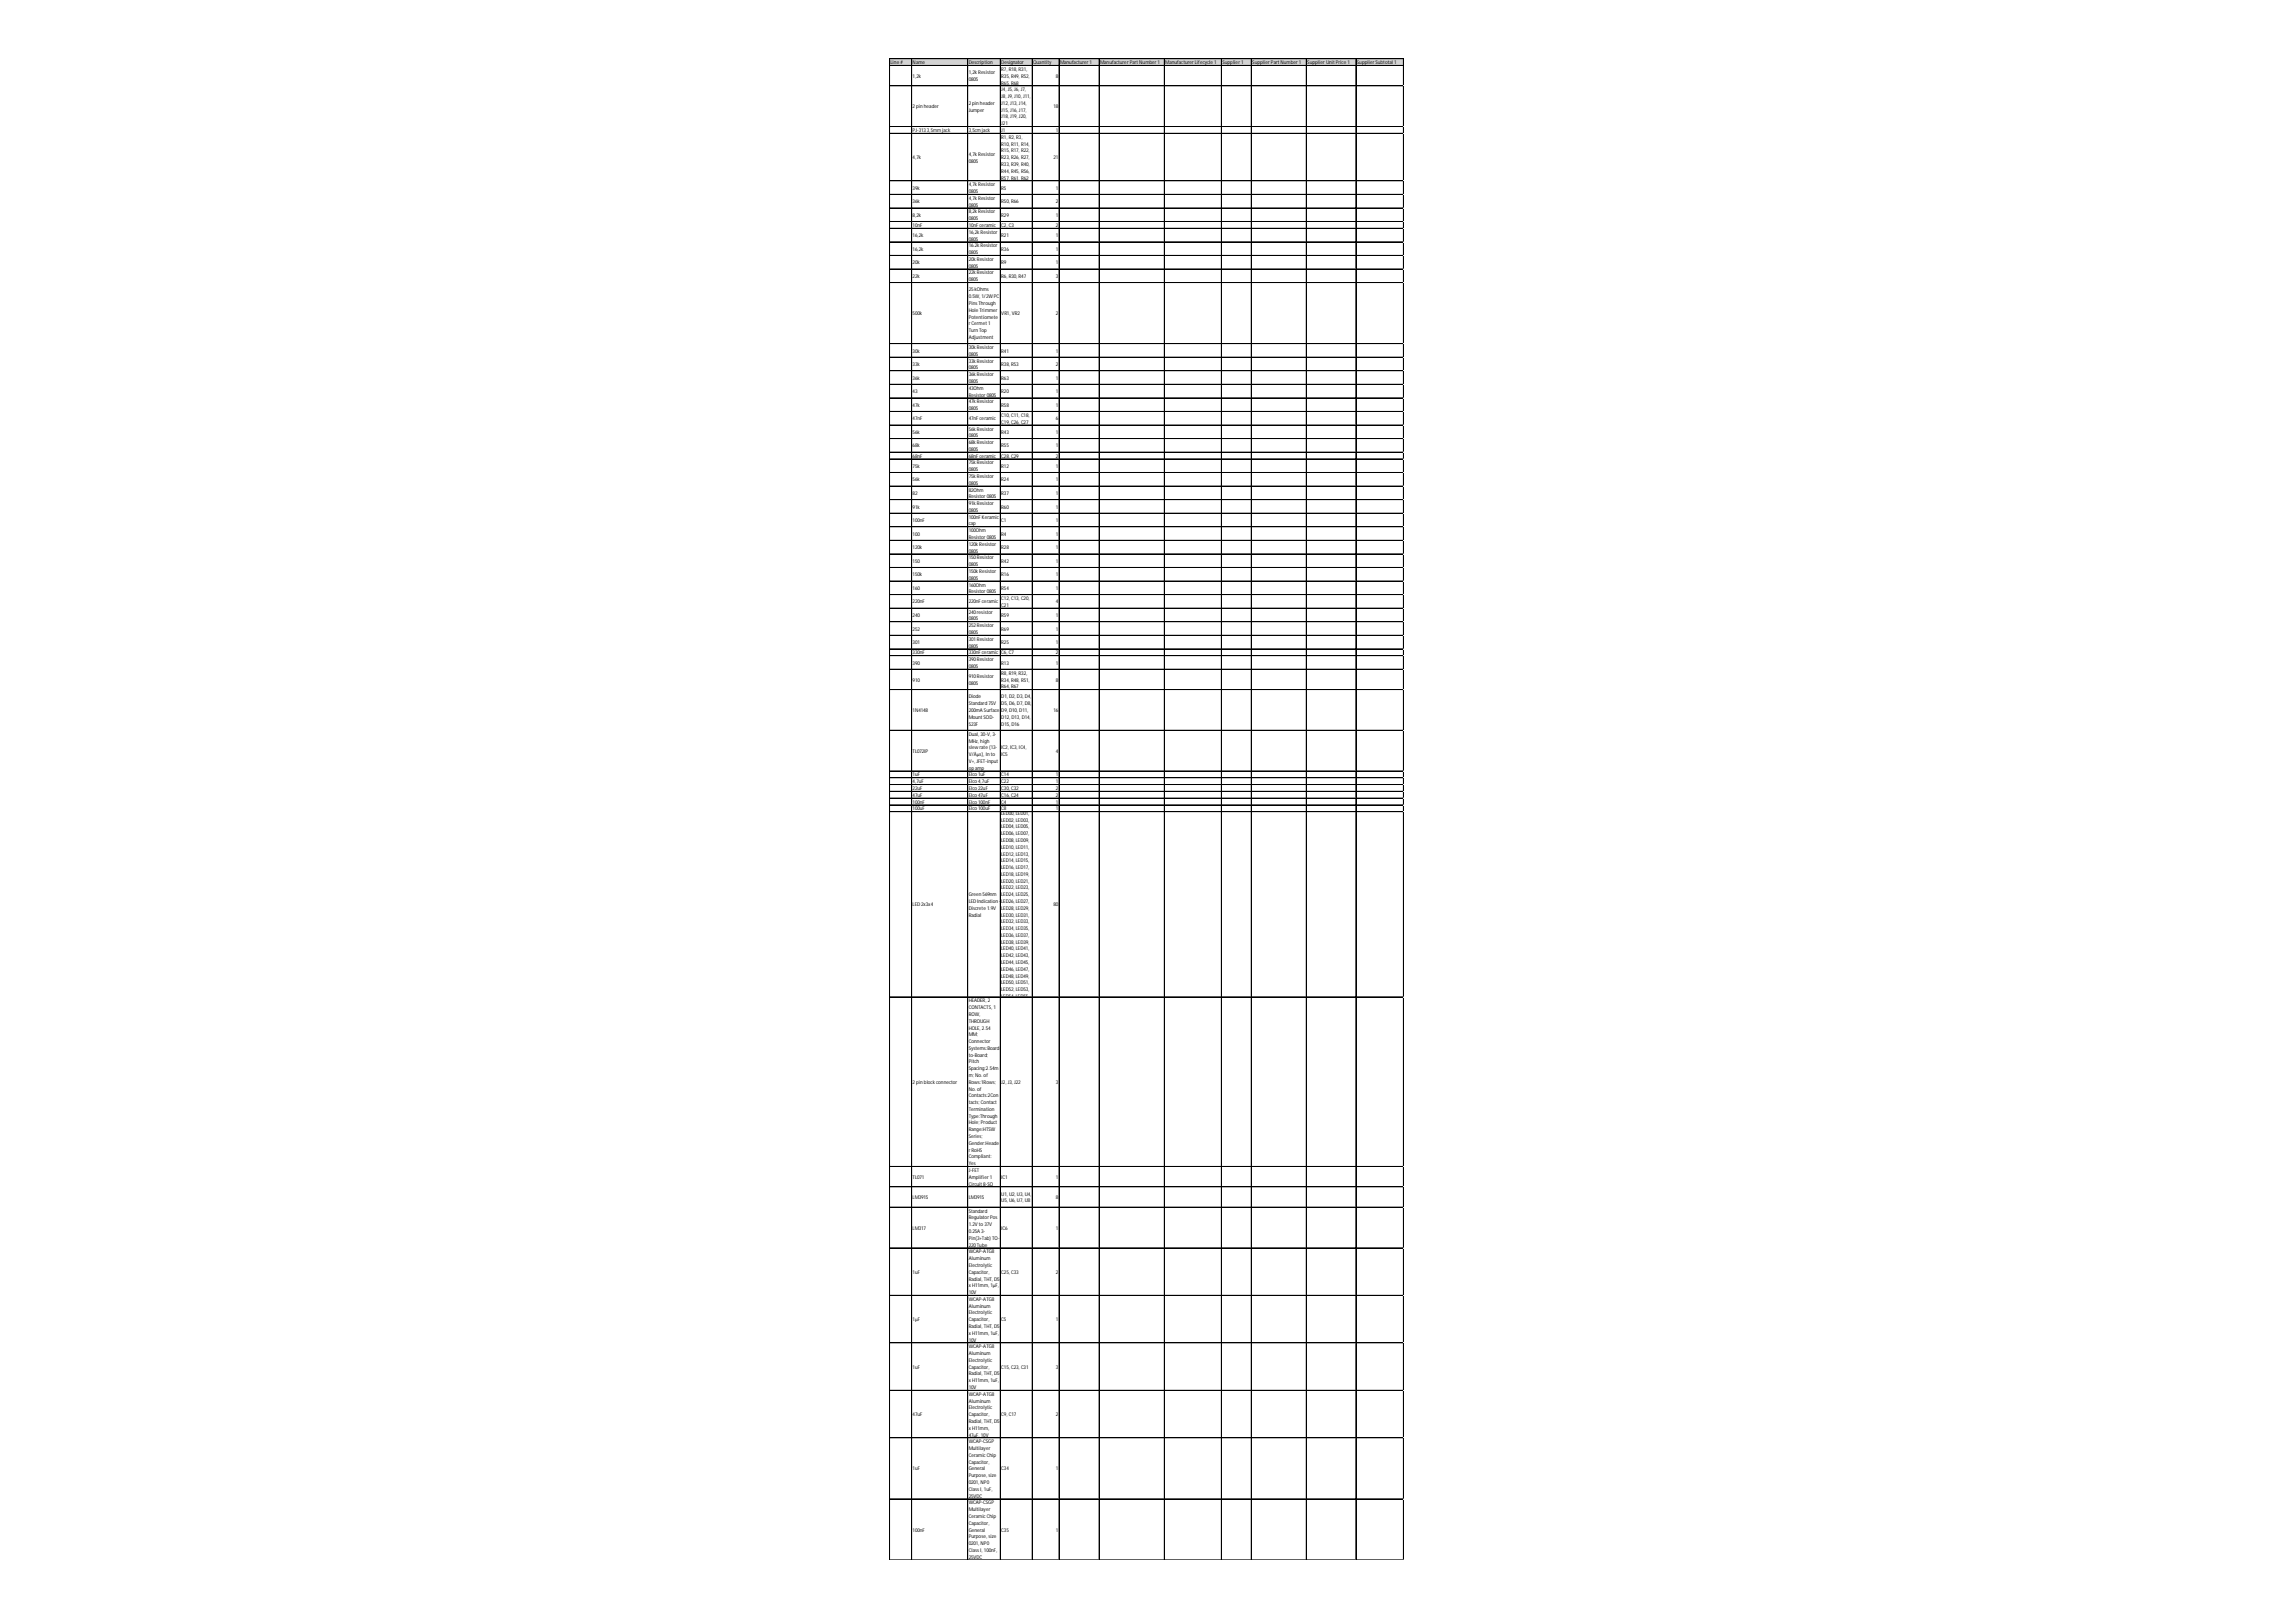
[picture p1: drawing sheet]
<svg xmlns="http://www.w3.org/2000/svg" width="297mm" height="210mm" viewBox="0 0 297 210" stroke-linecap="round" stroke-linejoin="round" font-family="sans-serif">
<defs><g id="words">
<g font-size=".7">
<text x="115.2" y="8.3">Line #</text>
<text x="118.1" y="8.3">Name</text>
<text x="118.1" y="10.1">1,2k</text>
<text x="125.3" y="8.3">Description</text>
<text x="125.3" y="9.6">1,2k Resistor</text>
<text x="125.3" y="10.5">0805</text>
<text x="129.5" y="8.3">Designator</text>
<text x="129.5" y="9.2">R7, R18, R31,</text>
<text x="129.5" y="10.1">R35, R49, R52,</text>
<text x="129.5" y="10.9">R65, R68</text>
<text x="129.5" y="11.8">J4, J5, J6, J7,</text>
<text x="133.7" y="8.3">Quantity</text>
<text x="136.6" y="10.1">8</text>
<text x="137.1" y="8.3">Manufacturer1</text>
<text x="142.3" y="8.3">ManufacturerPart Number1</text>
<text x="150.8" y="8.3">ManufacturerLifecycle 1</text>
<text x="158.1" y="8.3">Supplier1</text>
<text x="162" y="8.3">SupplierPart Number1</text>
<text x="169.1" y="8.3">SupplierUnit Price 1</text>
<text x="175.5" y="8.3">SupplierSubtotal 1</text>
<text x="118.1" y="14">2pin header</text>
<text x="118.1" y="17.1">PJ-3133,5mm jack</text>
<text x="125.3" y="13.6">2pin header</text>
<text x="125.3" y="14.5">Jumper</text>
<text x="125.3" y="17.1">3,5cm jack</text>
<text x="129.5" y="12.7">J8, J9, J10, J11,</text>
<text x="129.5" y="13.6">J12, J13, J14,</text>
<text x="129.5" y="14.5">J15, J16, J17,</text>
<text x="129.5" y="15.3">J18, J19, J20,</text>
<text x="129.5" y="16.2">J21</text>
<text x="129.5" y="17.1">J1</text>
<text x="129.5" y="18">R1, R2, R3,</text>
<text x="136.3" y="14">18</text>
<text x="136.6" y="17.1">1</text>
<text x="118.1" y="20.6">4,7k</text>
<text x="125.3" y="20.2">4,7k Resistor</text>
<text x="125.3" y="21">0805</text>
<text x="129.5" y="18.8">R10, R11, R14,</text>
<text x="129.5" y="19.7">R15, R17, R22,</text>
<text x="129.5" y="20.6">R23, R26, R27,</text>
<text x="129.5" y="21.5">R33, R39, R40,</text>
<text x="129.5" y="22.4">R44, R45, R56,</text>
<text x="129.5" y="23.2">R57, R61, R62</text>
<text x="136.3" y="20.6">21</text>
<text x="118.1" y="24.5">39k</text>
<text x="118.1" y="26.3">36k</text>
<text x="118.1" y="28.1">8,2k</text>
<text x="118.1" y="29.4">10nF</text>
<text x="125.3" y="24.1">4,7k Resistor</text>
<text x="125.3" y="25">0805</text>
<text x="125.3" y="25.9">4,7k Resistor</text>
<text x="125.3" y="26.7">0805</text>
<text x="125.3" y="27.6">8,2k Resistor</text>
<text x="125.3" y="28.5">0805</text>
<text x="125.3" y="29.4">10nF ceramic</text>
<text x="129.5" y="24.5">R5</text>
<text x="129.5" y="26.3">R50, R66</text>
<text x="129.5" y="28.1">R29</text>
<text x="129.5" y="29.4">C2, C3</text>
<text x="136.6" y="24.5">1</text>
<text x="136.6" y="26.3">2</text>
<text x="136.6" y="28.1">1</text>
<text x="136.6" y="29.4">2</text>
<text x="118.1" y="30.7">16,2k</text>
<text x="118.1" y="32.4">16,2k</text>
<text x="118.1" y="34.2">20k</text>
<text x="118.1" y="36">22k</text>
<text x="125.3" y="30.3">16,2k Resistor</text>
<text x="125.3" y="31.1">0805</text>
<text x="125.3" y="32">16.2k Resistor</text>
<text x="125.3" y="32.9">0805</text>
<text x="125.3" y="33.8">20k Resistor</text>
<text x="125.3" y="34.6">0805</text>
<text x="125.3" y="35.5">22k Resistor</text>
<text x="129.5" y="30.7">R21</text>
<text x="129.5" y="32.4">R36</text>
<text x="129.5" y="34.2">R9</text>
<text x="129.5" y="36">R6, R30, R47</text>
<text x="136.6" y="30.7">1</text>
<text x="136.6" y="32.4">1</text>
<text x="136.6" y="34.2">1</text>
<text x="136.6" y="36">3</text>
<text x="118.1" y="40.8">500k</text>
<text x="125.3" y="36.4">0805</text>
<text x="125.3" y="37.7">25kOhms</text>
<text x="125.3" y="38.6">0.5W, 1/2W PC</text>
<text x="125.3" y="39.5">PinsThrough</text>
<text x="125.3" y="40.4">Hole Trimmer</text>
<text x="125.3" y="41.2">Potentiomete</text>
<text x="129.5" y="40.8">VR1, VR2</text>
<text x="136.6" y="40.8">2</text>
<text x="118.1" y="45.6">30k</text>
<text x="118.1" y="47.4">33k</text>
<text x="125.3" y="42.1">rCermet 1</text>
<text x="125.3" y="43">Turn Top</text>
<text x="125.3" y="43.9">Adjustment</text>
<text x="125.3" y="45.2">30k Resistor</text>
<text x="125.3" y="46.1">0805</text>
<text x="125.3" y="46.9">33k Resistor</text>
<text x="125.3" y="47.8">0805</text>
<text x="129.5" y="45.6">R41</text>
<text x="129.5" y="47.4">R38, R53</text>
<text x="136.6" y="45.6">1</text>
<text x="136.6" y="47.4">2</text>
<text x="118.1" y="49.1">36k</text>
<text x="118.1" y="50.9">43</text>
<text x="118.1" y="52.6">47k</text>
<text x="125.3" y="48.7">36k Resistor</text>
<text x="125.3" y="49.6">0805</text>
<text x="125.3" y="50.4">43Ohm</text>
<text x="125.3" y="51.3">Resistor 0805</text>
<text x="125.3" y="52.2">47k Resistor</text>
<text x="125.3" y="53.1">0805</text>
<text x="129.5" y="49.1">R63</text>
<text x="129.5" y="50.9">R20</text>
<text x="129.5" y="52.6">R58</text>
<text x="129.5" y="54">C10, C11, C18,</text>
<text x="136.6" y="49.1">1</text>
<text x="136.6" y="50.9">1</text>
<text x="136.6" y="52.6">1</text>
<text x="118.1" y="54.4">47nF</text>
<text x="118.1" y="56.2">56k</text>
<text x="118.1" y="57.9">68k</text>
<text x="118.1" y="59.2">68nF</text>
<text x="125.3" y="54.4">47nF ceramic</text>
<text x="125.3" y="55.7">56k Resistor</text>
<text x="125.3" y="56.6">0805</text>
<text x="125.3" y="57.5">68k Resistor</text>
<text x="125.3" y="58.3">0805</text>
<text x="125.3" y="59.2">68nF ceramic</text>
<text x="129.5" y="54.8">C19, C26, C27</text>
<text x="129.5" y="56.2">R43</text>
<text x="129.5" y="57.9">R55</text>
<text x="129.5" y="59.2">C28, C29</text>
<text x="136.6" y="54.4">6</text>
<text x="136.6" y="56.2">1</text>
<text x="136.6" y="57.9">1</text>
<text x="136.6" y="59.2">2</text>
<text x="118.1" y="60.5">75k</text>
<text x="118.1" y="62.3">56k</text>
<text x="118.1" y="64.1">82</text>
<text x="118.1" y="65.8">91k</text>
<text x="125.3" y="60.1">75k Resistor</text>
<text x="125.3" y="61">0805</text>
<text x="125.3" y="61.9">75k Resistor</text>
<text x="125.3" y="62.7">0805</text>
<text x="125.3" y="63.6">82Ohm</text>
<text x="125.3" y="64.5">Resistor 0805</text>
<text x="125.3" y="65.4">91k Resistor</text>
<text x="129.5" y="60.5">R12</text>
<text x="129.5" y="62.3">R24</text>
<text x="129.5" y="64.1">R37</text>
<text x="129.5" y="65.8">R60</text>
<text x="136.6" y="60.5">1</text>
<text x="136.6" y="62.3">1</text>
<text x="136.6" y="64.1">1</text>
<text x="136.6" y="65.8">1</text>
<text x="118.1" y="67.6">100nF</text>
<text x="118.1" y="69.3">100</text>
<text x="118.1" y="71.1">120k</text>
<text x="125.3" y="66.2">0805</text>
<text x="125.3" y="67.1">100nF Keramic</text>
<text x="125.3" y="68">cap</text>
<text x="125.3" y="68.9">100Ohm</text>
<text x="125.3" y="69.8">Resistor 0805</text>
<text x="125.3" y="70.6">120k Resistor</text>
<text x="125.3" y="71.5">0805</text>
<text x="129.5" y="67.6">C1</text>
<text x="129.5" y="69.3">R4</text>
<text x="129.5" y="71.1">R28</text>
<text x="136.6" y="67.6">1</text>
<text x="136.6" y="69.3">1</text>
<text x="136.6" y="71.1">1</text>
<text x="118.1" y="72.8">150</text>
<text x="118.1" y="74.6">150k</text>
<text x="118.1" y="76.3">160</text>
<text x="125.3" y="72.4">150Resistor</text>
<text x="125.3" y="73.3">0805</text>
<text x="125.3" y="74.1">150k Resistor</text>
<text x="125.3" y="75">0805</text>
<text x="125.3" y="75.9">160Ohm</text>
<text x="125.3" y="76.8">Resistor 0805</text>
<text x="129.5" y="72.8">R42</text>
<text x="129.5" y="74.6">R16</text>
<text x="129.5" y="76.3">R54</text>
<text x="129.5" y="77.7">C12, C13, C20,</text>
<text x="136.6" y="72.8">1</text>
<text x="136.6" y="74.6">1</text>
<text x="136.6" y="76.3">1</text>
<text x="118.1" y="78.1">220nF</text>
<text x="118.1" y="79.9">240</text>
<text x="118.1" y="81.6">252</text>
<text x="118.1" y="83.4">301</text>
<text x="125.3" y="78.1">220nF ceramic</text>
<text x="125.3" y="79.4">240resistor</text>
<text x="125.3" y="80.3">0805</text>
<text x="125.3" y="81.2">252Resistor</text>
<text x="125.3" y="82">0805</text>
<text x="125.3" y="82.9">301Resistor</text>
<text x="125.3" y="83.8">0805</text>
<text x="129.5" y="78.5">C21</text>
<text x="129.5" y="79.9">R59</text>
<text x="129.5" y="81.6">R69</text>
<text x="129.5" y="83.4">R25</text>
<text x="136.6" y="78.1">4</text>
<text x="136.6" y="79.9">1</text>
<text x="136.6" y="81.6">1</text>
<text x="136.6" y="83.4">1</text>
<text x="118.1" y="84.7">330nF</text>
<text x="118.1" y="86">390</text>
<text x="118.1" y="88.2">910</text>
<text x="125.3" y="84.7">330nF ceramic</text>
<text x="125.3" y="85.6">390Resistor</text>
<text x="125.3" y="86.4">0805</text>
<text x="125.3" y="87.8">910Resistor</text>
<text x="125.3" y="88.6">0805</text>
<text x="129.5" y="84.7">C6, C7</text>
<text x="129.5" y="86">R13</text>
<text x="129.5" y="87.3">R8, R19, R32,</text>
<text x="129.5" y="88.2">R34, R48, R51,</text>
<text x="129.5" y="89.1">R64, R67</text>
<text x="136.6" y="84.7">2</text>
<text x="136.6" y="86">1</text>
<text x="136.6" y="88.2">8</text>
<text x="118.1" y="92.1">1N4148</text>
<text x="125.3" y="90.4">Diode</text>
<text x="125.3" y="91.3">Standard 75V</text>
<text x="125.3" y="92.1">200mA Surface</text>
<text x="125.3" y="93">Mount SOD-</text>
<text x="125.3" y="93.9">523F</text>
<text x="125.3" y="95.2">Dual, 30-V, 3-</text>
<text x="129.5" y="90.4">D1, D2, D3, D4,</text>
<text x="129.5" y="91.3">D5, D6, D7, D8,</text>
<text x="129.5" y="92.1">D9, D10, D11,</text>
<text x="129.5" y="93">D12, D13, D14,</text>
<text x="129.5" y="93.9">D15, D16</text>
<text x="136.3" y="92.1">16</text>
<text x="118.1" y="97.4">TL072IP</text>
<text x="118.1" y="100.5">1uF</text>
<text x="118.1" y="101.4">4,7uF</text>
<text x="125.3" y="96.1">MHz, high</text>
<text x="125.3" y="97">slewrate (13-</text>
<text x="125.3" y="97.9">V/Âµs), In to</text>
<text x="125.3" y="98.7">V+, JFET-input</text>
<text x="125.3" y="99.6">op amp</text>
<text x="125.3" y="100.5">Elco 1uF</text>
<text x="125.3" y="101.4">Elco 4,7uF</text>
<text x="129.5" y="97">IC2, IC3, IC4,</text>
<text x="129.5" y="97.9">IC5</text>
<text x="129.5" y="100.5">C14</text>
<text x="129.5" y="101.4">C22</text>
<text x="136.6" y="97.4">4</text>
<text x="136.6" y="100.5">1</text>
<text x="136.6" y="101.4">1</text>
<text x="118.1" y="102.2">22uF</text>
<text x="118.1" y="103.1">47uF</text>
<text x="118.1" y="104">100nF</text>
<text x="118.1" y="104.9">100uF</text>
<text x="125.3" y="102.2">Elco 22uF</text>
<text x="125.3" y="103.1">Elco 47uF</text>
<text x="125.3" y="104">Elco 100nF</text>
<text x="125.3" y="104.9">Elco 100uF</text>
<text x="129.5" y="102.2">C30, C32</text>
<text x="129.5" y="103.1">C16, C24</text>
<text x="129.5" y="104">C4</text>
<text x="129.5" y="104.9">C8</text>
<text x="129.5" y="105.4">LED00, LED01,</text>
<text x="129.5" y="106.3">LED02, LED03,</text>
<text x="129.5" y="107.2">LED04, LED05,</text>
<text x="136.6" y="102.2">2</text>
<text x="136.6" y="103.1">2</text>
<text x="136.6" y="104">1</text>
<text x="136.6" y="104.9">1</text>
<text x="129.5" y="108.1">LED06, LED07,</text>
<text x="129.5" y="109">LED08, LED09,</text>
<text x="129.5" y="109.8">LED10, LED11,</text>
<text x="129.5" y="110.7">LED12, LED13,</text>
<text x="129.5" y="111.6">LED14, LED15,</text>
<text x="129.5" y="112.5">LED16, LED17,</text>
<text x="129.5" y="113.3">LED18, LED19,</text>
<text x="118.1" y="117.3">LED 2x3x4</text>
<text x="125.3" y="116">Green 569nm</text>
<text x="125.3" y="116.9">LED Indication -</text>
<text x="125.3" y="117.7">Discrete 1.9V</text>
<text x="125.3" y="118.6">Radial</text>
<text x="129.5" y="114.2">LED20, LED21,</text>
<text x="129.5" y="115.1">LED22, LED23,</text>
<text x="129.5" y="116">LED24, LED25,</text>
<text x="129.5" y="116.9">LED26, LED27,</text>
<text x="129.5" y="117.7">LED28, LED29,</text>
<text x="129.5" y="118.6">LED30, LED31,</text>
<text x="129.5" y="119.5">LED32, LED33,</text>
<text x="136.3" y="117.3">80</text>
<text x="129.5" y="120.4">LED34, LED35,</text>
<text x="129.5" y="121.2">LED36, LED37,</text>
<text x="129.5" y="122.1">LED38, LED39,</text>
<text x="129.5" y="123">LED40, LED41,</text>
<text x="129.5" y="123.9">LED42, LED43,</text>
<text x="129.5" y="124.8">LED44, LED45,</text>
<text x="129.5" y="125.6">LED46, LED47,</text>
<text x="125.3" y="129.7">HEADER, 2</text>
<text x="125.3" y="130.6">CONTACTS, 1</text>
<text x="125.3" y="131.5">ROW,</text>
<text x="129.5" y="126.5">LED48, LED49,</text>
<text x="129.5" y="127.4">LED50, LED51,</text>
<text x="129.5" y="128.3">LED52, LED53,</text>
<text x="129.5" y="129.1">LED54, LED55,</text>
<text x="125.3" y="132.4">THROUGH</text>
<text x="125.3" y="133.2">HOLE, 2.54</text>
<text x="125.3" y="134.1">MM;</text>
<text x="125.3" y="135">Connector</text>
<text x="125.3" y="135.9">Systems:Board-</text>
<text x="125.3" y="136.7">to-Board;</text>
<text x="125.3" y="137.6">Pitch</text>
<text x="118.1" y="140.3">2pin block connector</text>
<text x="125.3" y="138.5">Spacing:2.54m</text>
<text x="125.3" y="139.4">m; No. of</text>
<text x="125.3" y="140.3">Rows:1Rows;</text>
<text x="125.3" y="141.1">No. of</text>
<text x="125.3" y="142">Contacts:2Con</text>
<text x="125.3" y="142.9">tacts; Contact</text>
<text x="125.3" y="143.8">Termination</text>
<text x="129.5" y="140.3">J2, J3, J22</text>
<text x="136.6" y="140.3">3</text>
<text x="125.3" y="144.6">Type:Through</text>
<text x="125.3" y="145.5">Hole; Product</text>
<text x="125.3" y="146.4">Range:HTSW</text>
<text x="125.3" y="147.3">Series;</text>
<text x="125.3" y="148.2">Gender:Heade</text>
<text x="125.3" y="149">rRoHS</text>
<text x="125.3" y="149.9">Compliant:</text>
<text x="118.1" y="152.5">TL071</text>
<text x="118.1" y="155.2">LM3915</text>
<text x="125.3" y="150.8">Yes</text>
<text x="125.3" y="151.7">J-FET</text>
<text x="125.3" y="152.5">Amplifier1</text>
<text x="125.3" y="153.4">Circuit 8-SO</text>
<text x="125.3" y="155.2">LM3915</text>
<text x="129.5" y="152.5">IC1</text>
<text x="129.5" y="154.7">U1, U2, U3, U4,</text>
<text x="129.5" y="155.6">U5, U6, U7, U8</text>
<text x="136.6" y="152.5">1</text>
<text x="136.6" y="155.2">8</text>
<text x="118.1" y="159.1">LM317</text>
<text x="125.3" y="156.9">Standard</text>
<text x="125.3" y="157.8">Regulator Pos</text>
<text x="125.3" y="158.7">1.2V to 37V</text>
<text x="125.3" y="159.6">0.25A 3-</text>
<text x="125.3" y="160.4">Pin(3+Tab) TO-</text>
<text x="125.3" y="161.3">220Tube</text>
<text x="129.5" y="159.1">IC6</text>
<text x="136.6" y="159.1">1</text>
<text x="118.1" y="164.8">1uF</text>
<text x="125.3" y="162.2">WCAP-ATG8</text>
<text x="125.3" y="163.1">Aluminum</text>
<text x="125.3" y="164">Electrolytic</text>
<text x="125.3" y="164.8">Capacitor,</text>
<text x="125.3" y="165.7">Radial, THT, D5</text>
<text x="125.3" y="166.6">x H11mm, 1µF,</text>
<text x="125.3" y="167.5">10V</text>
<text x="129.5" y="164.8">C25, C33</text>
<text x="136.6" y="164.8">2</text>
<text x="118.1" y="171">1µF</text>
<text x="125.3" y="168.3">WCAP-ATG8</text>
<text x="125.3" y="169.2">Aluminum</text>
<text x="125.3" y="170.1">Electrolytic</text>
<text x="125.3" y="171">Capacitor,</text>
<text x="125.3" y="171.9">Radial, THT, D5</text>
<text x="125.3" y="172.7">x H11mm, 1uF,</text>
<text x="125.3" y="173.6">10V</text>
<text x="129.5" y="171">C5</text>
<text x="136.6" y="171">1</text>
<text x="118.1" y="177.1">1uF</text>
<text x="125.3" y="174.5">WCAP-ATG8</text>
<text x="125.3" y="175.4">Aluminum</text>
<text x="125.3" y="176.2">Electrolytic</text>
<text x="125.3" y="177.1">Capacitor,</text>
<text x="125.3" y="178">Radial, THT, D5</text>
<text x="125.3" y="178.9">x H11mm, 1uF,</text>
<text x="125.3" y="179.8">10V</text>
<text x="129.5" y="177.1">C15, C23, C31</text>
<text x="136.6" y="177.1">3</text>
<text x="118.1" y="183.3">47uF</text>
<text x="125.3" y="180.6">WCAP-ATG8</text>
<text x="125.3" y="181.5">Aluminum</text>
<text x="125.3" y="182.4">Electrolytic</text>
<text x="125.3" y="183.3">Capacitor,</text>
<text x="125.3" y="184.1">Radial, THT, D5</text>
<text x="125.3" y="185">x H11mm,</text>
<text x="125.3" y="185.9">47µF, 10V</text>
<text x="129.5" y="183.3">C9, C17</text>
<text x="136.6" y="183.3">2</text>
<text x="118.1" y="190.3">1uF</text>
<text x="125.3" y="186.8">WCAP-CSGP</text>
<text x="125.3" y="187.7">Multilayer</text>
<text x="125.3" y="188.5">CeramicChip</text>
<text x="125.3" y="189.4">Capacitor,</text>
<text x="125.3" y="190.3">General</text>
<text x="125.3" y="191.2">Purpose, size</text>
<text x="129.5" y="190.3">C34</text>
<text x="136.6" y="190.3">1</text>
<text x="125.3" y="192">0201, NP0</text>
<text x="125.3" y="192.9">ClassI, 1uF,</text>
<text x="125.3" y="193.8">25VDC</text>
<text x="125.3" y="194.7">WCAP-CSGP</text>
<text x="125.3" y="195.6">Multilayer</text>
<text x="125.3" y="196.4">CeramicChip</text>
<text x="125.3" y="197.3">Capacitor,</text>
<text x="118.1" y="198.2">100nF</text>
<text x="125.3" y="198.2">General</text>
<text x="125.3" y="199.1">Purpose, size</text>
<text x="125.3" y="199.9">0201, NP0</text>
<text x="125.3" y="200.8">ClassI, 100nF,</text>
<text x="125.3" y="201.7">25VDC</text>
<text x="129.5" y="198.2">C35</text>
<text x="136.6" y="198.2">1</text>
</g>
</g></defs>
<path d="M115.1 7.6h66.6v.9h-66.6z" fill="#d3d3d3"/>
<g fill="none" stroke="#000" stroke-width=".13">
<path d="M115.1 7.6v194.3M115.1 7.6h66.5M115.1 8.5h66.5M115.1 11.1h66.5M115.1 16.4h66.5M115.1 17.3h66.5M118 7.6l-.1 194.3M125.2 7.6v194.3M129.4 7.6v194.3M133.6 7.6l-.1 194.3M137 7.6v194.3M142.2 7.6v194.3"/>
<path d="M150.6 7.6v194.3M150.7 7.6v194.3M158 7.6v194.3M161.9 7.6v194.3M169 7.6v194.3M175.4 7.6v194.3M181.6 7.6v194.3M115.1 23.4h66.5M115.1 25.2h66.5M115.1 26.9h66.5M115.1 28.7h66.5M115.1 29.5h66.5"/>
<path d="M115.1 29.6h66.5M115.1 31.3h66.5M115.1 33.1h66.5M115.1 34.8h66.5M115.1 36.6h66.5M115.1 44.5h66.5M115.1 46.2h66.5M115.1 48h66.5M115.1 49.7h66.5M115.1 51.5h66.5M115.1 53.2h66.5M115.1 53.3h66.5"/>
<path d="M115.1 55h66.5M115.1 56.8h66.5M115.1 58.5h66.5M115.1 59.4h66.5M115.1 61.1h66.5M115.1 61.2h66.5M115.1 62.9h66.5M115.1 64.7h66.5M115.1 66.4h66.5M115.1 68.2h66.5M115.1 69.9h66.5M115.1 71.7h66.5"/>
<path d="M115.1 73.4h66.5M115.1 73.5h66.5M115.1 75.2h66.5M115.1 76.9h66.5M115.1 77h66.5M115.1 78.7h66.5M115.1 80.5h66.5M115.1 82.2h66.5M115.1 84h66.5M115.1 84.8h66.5M115.1 84.9h66.5M115.1 86.6h66.5"/>
<path d="M115.1 89.2h66.5M115.1 89.3h66.5M115.1 94.5h66.5M115.1 99.8h66.5M115.1 100.6h66.5M115.1 100.7h66.5M115.1 101.5h66.5M115.1 102.4h66.5M115.1 103.3h66.5M115.1 104.2h66.5M115.1 105h66.5M115.1 129h66.5"/>
<path d="M115.1 150.9h66.5M115.1 151h66.5M115.1 153.6h66.5M115.1 156.2h66.5M115.1 161.5h66.5M115.1 167.6h66.5M115.1 167.7h66.5M115.1 173.8h66.5M115.1 179.9h66.5M115.1 186.1h66.5M115.1 194h66.5M115.1 201.9h66.5"/>
</g>
<path d="M115.1 201.9h.1" fill="none" stroke="#e0e0e0" stroke-width=".13"/>
<path d="M117.9 201.9h.1" fill="none" stroke="#e0e0e0" stroke-width=".13"/>
<path d="M125.2 201.9h.1" fill="none" stroke="#e0e0e0" stroke-width=".13"/>
<path d="M129.4 201.9h.1" fill="none" stroke="#e0e0e0" stroke-width=".13"/>
<path d="M133.5 201.9h.1" fill="none" stroke="#e0e0e0" stroke-width=".13"/>
<path d="M137 201.9h.1" fill="none" stroke="#e0e0e0" stroke-width=".13"/>
<path d="M142.2 201.9h.1" fill="none" stroke="#e0e0e0" stroke-width=".13"/>
<path d="M150.6 201.9h.1" fill="none" stroke="#e0e0e0" stroke-width=".13"/>
<path d="M158 201.9h.1" fill="none" stroke="#e0e0e0" stroke-width=".13"/>
<path d="M161.9 201.9h.1" fill="none" stroke="#e0e0e0" stroke-width=".13"/>
<path d="M169 201.9h.1" fill="none" stroke="#e0e0e0" stroke-width=".13"/>
<path d="M175.4 201.9h.1" fill="none" stroke="#e0e0e0" stroke-width=".13"/>
<path d="M181.6 201.9h.1" fill="none" stroke="#e0e0e0" stroke-width=".13"/>
<path d="M181.6 11.1h.1" fill="none" stroke="#e0e0e0" stroke-width=".13"/>
<path d="M181.6 16.4h.1" fill="none" stroke="#e0e0e0" stroke-width=".13"/>
<path d="M181.6 17.3h.1" fill="none" stroke="#e0e0e0" stroke-width=".13"/>
<path d="M181.6 23.4h.1" fill="none" stroke="#e0e0e0" stroke-width=".13"/>
<path d="M181.6 25.2h.1" fill="none" stroke="#e0e0e0" stroke-width=".13"/>
<path d="M181.6 26.9h.1" fill="none" stroke="#e0e0e0" stroke-width=".13"/>
<path d="M181.6 28.7h.1" fill="none" stroke="#e0e0e0" stroke-width=".13"/>
<path d="M181.6 29.5h.1" fill="none" stroke="#e0e0e0" stroke-width=".13"/>
<path d="M181.6 31.3h.1" fill="none" stroke="#e0e0e0" stroke-width=".13"/>
<path d="M181.6 33.1h.1" fill="none" stroke="#e0e0e0" stroke-width=".13"/>
<path d="M181.6 34.8h.1" fill="none" stroke="#e0e0e0" stroke-width=".13"/>
<path d="M181.6 36.6h.1" fill="none" stroke="#e0e0e0" stroke-width=".13"/>
<path d="M181.6 44.5h.1" fill="none" stroke="#e0e0e0" stroke-width=".13"/>
<path d="M181.6 46.2h.1" fill="none" stroke="#e0e0e0" stroke-width=".13"/>
<path d="M181.6 48h.1" fill="none" stroke="#e0e0e0" stroke-width=".13"/>
<path d="M181.6 49.7h.1" fill="none" stroke="#e0e0e0" stroke-width=".13"/>
<path d="M181.6 51.5h.1" fill="none" stroke="#e0e0e0" stroke-width=".13"/>
<path d="M181.6 53.2h.1" fill="none" stroke="#e0e0e0" stroke-width=".13"/>
<path d="M181.6 55h.1" fill="none" stroke="#e0e0e0" stroke-width=".13"/>
<path d="M181.6 56.8h.1" fill="none" stroke="#e0e0e0" stroke-width=".13"/>
<path d="M181.6 58.5h.1" fill="none" stroke="#e0e0e0" stroke-width=".13"/>
<path d="M181.6 59.4h.1" fill="none" stroke="#e0e0e0" stroke-width=".13"/>
<path d="M181.6 61.1h.1" fill="none" stroke="#e0e0e0" stroke-width=".13"/>
<path d="M181.6 62.9h.1" fill="none" stroke="#e0e0e0" stroke-width=".13"/>
<path d="M181.6 64.7h.1" fill="none" stroke="#e0e0e0" stroke-width=".13"/>
<path d="M181.6 66.4h.1" fill="none" stroke="#e0e0e0" stroke-width=".13"/>
<path d="M181.6 68.2h.1" fill="none" stroke="#e0e0e0" stroke-width=".13"/>
<path d="M181.6 69.9h.1" fill="none" stroke="#e0e0e0" stroke-width=".13"/>
<path d="M181.6 71.7h.1" fill="none" stroke="#e0e0e0" stroke-width=".13"/>
<path d="M181.6 73.4h.1" fill="none" stroke="#e0e0e0" stroke-width=".13"/>
<path d="M181.6 75.2h.1" fill="none" stroke="#e0e0e0" stroke-width=".13"/>
<path d="M181.6 76.9h.1" fill="none" stroke="#e0e0e0" stroke-width=".13"/>
<path d="M181.6 78.7h.1" fill="none" stroke="#e0e0e0" stroke-width=".13"/>
<path d="M181.6 80.5h.1" fill="none" stroke="#e0e0e0" stroke-width=".13"/>
<path d="M181.6 82.2h.1" fill="none" stroke="#e0e0e0" stroke-width=".13"/>
<path d="M181.6 84h.1" fill="none" stroke="#e0e0e0" stroke-width=".13"/>
<path d="M181.6 84.8h.1" fill="none" stroke="#e0e0e0" stroke-width=".13"/>
<path d="M181.6 86.6h.1" fill="none" stroke="#e0e0e0" stroke-width=".13"/>
<path d="M181.6 89.2h.1" fill="none" stroke="#e0e0e0" stroke-width=".13"/>
<path d="M181.6 94.5h.1" fill="none" stroke="#e0e0e0" stroke-width=".13"/>
<path d="M181.6 99.8h.1" fill="none" stroke="#e0e0e0" stroke-width=".13"/>
<path d="M181.6 100.6h.1" fill="none" stroke="#e0e0e0" stroke-width=".13"/>
<path d="M181.6 101.5h.1" fill="none" stroke="#e0e0e0" stroke-width=".13"/>
<path d="M181.6 102.4h.1" fill="none" stroke="#e0e0e0" stroke-width=".13"/>
<path d="M181.6 103.3h.1" fill="none" stroke="#e0e0e0" stroke-width=".13"/>
<path d="M181.6 104.2h.1" fill="none" stroke="#e0e0e0" stroke-width=".13"/>
<path d="M181.6 105h.1" fill="none" stroke="#e0e0e0" stroke-width=".13"/>
<path d="M181.6 129h.1" fill="none" stroke="#e0e0e0" stroke-width=".13"/>
<path d="M181.6 150.9h.1" fill="none" stroke="#e0e0e0" stroke-width=".13"/>
<path d="M181.6 153.6h.1" fill="none" stroke="#e0e0e0" stroke-width=".13"/>
<path d="M181.6 156.2h.1" fill="none" stroke="#e0e0e0" stroke-width=".13"/>
<path d="M181.6 161.5h.1" fill="none" stroke="#e0e0e0" stroke-width=".13"/>
<path d="M181.6 167.6h.1" fill="none" stroke="#e0e0e0" stroke-width=".13"/>
<path d="M181.6 173.8h.1" fill="none" stroke="#e0e0e0" stroke-width=".13"/>
<path d="M181.6 179.9h.1" fill="none" stroke="#e0e0e0" stroke-width=".13"/>
<path d="M181.6 186.1h.1" fill="none" stroke="#e0e0e0" stroke-width=".13"/>
<path d="M181.6 194h.1" fill="none" stroke="#e0e0e0" stroke-width=".13"/>
<path d="M181.6 201.9h.1" fill="none" stroke="#e0e0e0" stroke-width=".13"/>
<use href="#words"/>
</svg>
